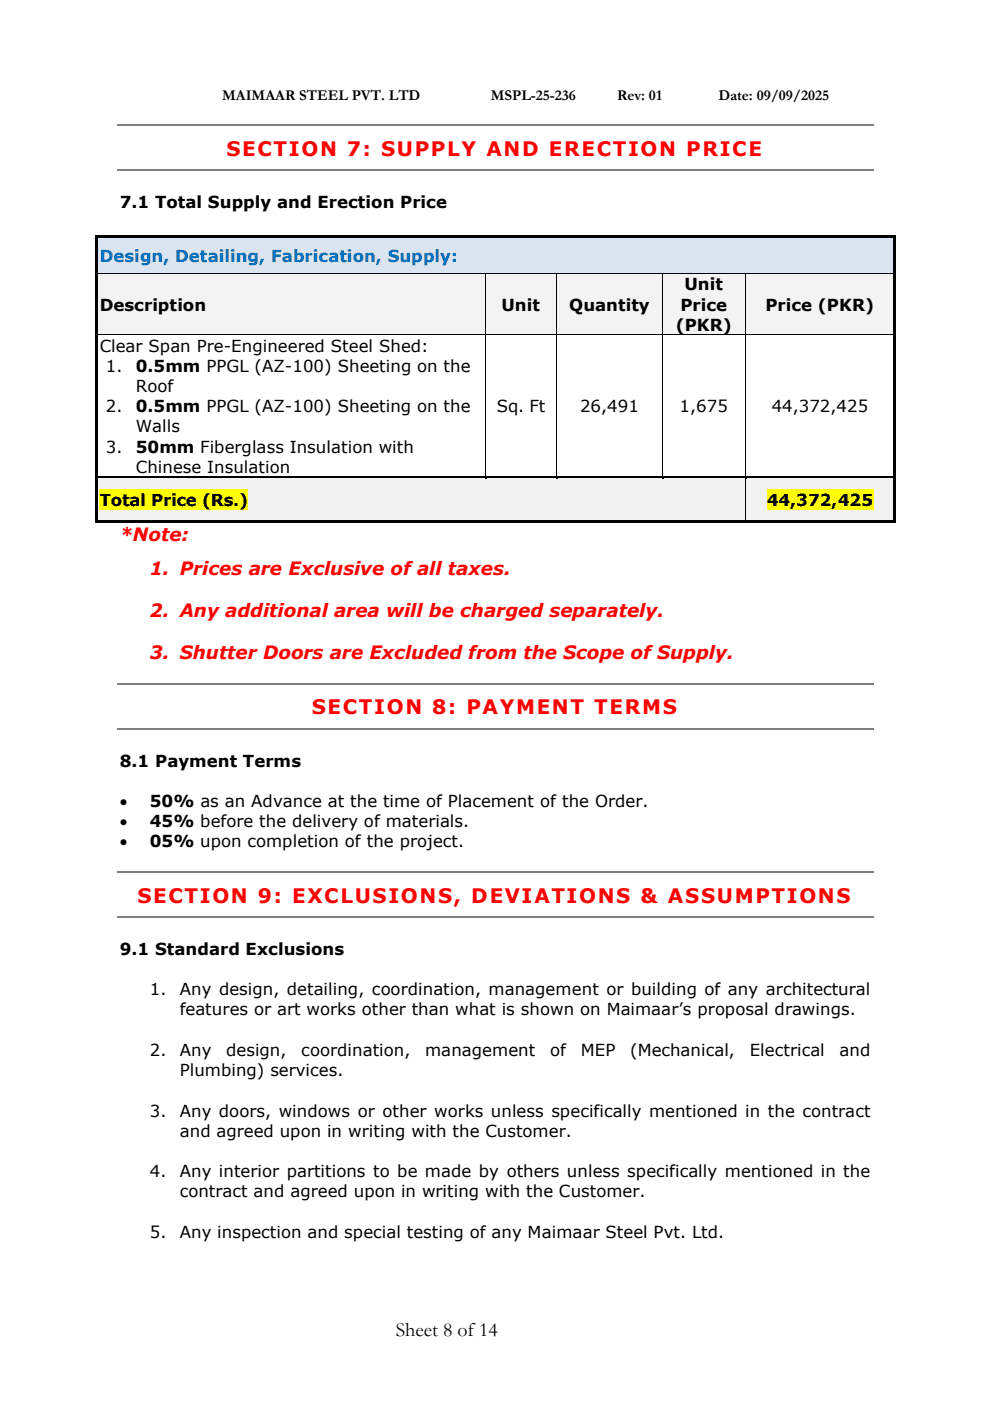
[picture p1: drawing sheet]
<svg xmlns="http://www.w3.org/2000/svg" width="210mm" height="297mm" viewBox="0 0 210 297" stroke-linecap="round" stroke-linejoin="round" font-family="sans-serif">
<defs><g id="words">
<g font-size="4.2" fill="#f00">
<text x="48" y="33">SECTION 7: SUPPLY AND ERECTION PRICE</text>
<text x="66.1" y="151.4">SECTION 8: PAYMENT TERMS</text>
<text x="29.1" y="191.3">SECTION 9: EXCLUSIONS, DEVIATIONS &amp; ASSUMPTIONS</text>
</g>
<text font-size="4.2" x="83.9" y="283.2">Sheet 8 of14</text>
<g font-size="3.9" fill="#f00">
<text x="25.4" y="114.7">*Note:</text>
<text x="31.8" y="121.8">1. Prices are Exclusive of all taxes.</text>
<text x="31.8" y="130.7">2. Any additional area will be charged separately.</text>
<text x="31.8" y="139.7">3. Shutter Doors are Excluded from the Scope of Supply.</text>
</g>
<g font-size="3.5">
<text x="25.4" y="44">7.1 Total Supply and Erection Price</text>
<text x="21.1" y="65.8">Description</text>
<text x="106.3" y="65.8">Unit</text>
<text x="120.7" y="65.8">Quantity</text>
<text x="144.2" y="65.8">Price</text>
<text x="145.1" y="61.6">Unit</text>
<text x="162.3" y="65.8">Price (PKR)</text>
<text x="143.2" y="70.1">(PKR)</text>
<text x="21.1" y="74.5">Clear Span Pre-Engineered Steel Shed:</text>
<text x="22.4" y="78.8">1.</text>
<text x="28.8" y="78.8">0.5mm PPGL (AZ-100) Sheeting on the</text>
<text x="28.8" y="83.1">Roof</text>
<text x="22.4" y="87.4">2.</text>
<text x="28.8" y="87.4">0.5mm PPGL (AZ-100) Sheeting on the</text>
<text x="105.3" y="87.4">Sq. Ft</text>
<text x="123" y="87.4">26,491</text>
<text x="144.1" y="87.4">1,675</text>
<text x="163.6" y="87.4">44,372,425</text>
<text x="22.4" y="95.9">3.</text>
<text x="28.8" y="91.7">Walls</text>
<text x="28.8" y="95.9">50mm Fiberglass Insulation with</text>
<text x="28.8" y="100.2">Chinese Insulation</text>
<text x="21.1" y="107.3">Total Price (Rs.)</text>
<text x="162.5" y="107.3">44,372,425</text>
<text x="25.4" y="162.5">8.1 Payment Terms</text>
<text x="25.4" y="171.1">•</text>
<text x="31.8" y="171.1">50% as an Advance at the time of Placement of the Order.</text>
<text x="25.4" y="175.3">•</text>
<text x="25.4" y="179.6">•</text>
<text x="31.8" y="175.3">45% before the delivery of materials.</text>
<text x="31.8" y="179.6">05% upon completion of the project.</text>
<text x="25.4" y="202.3">9.1 Standard Exclusions</text>
<text x="31.8" y="210.9">1.</text>
<text x="38.1" y="210.9">Any design, detailing, coordination, management or building of any architectural</text>
<text x="38.1" y="215.2">features or art works other than what is shown on Maimaar’s proposal drawings.</text>
<text x="31.8" y="223.8">2.</text>
<text x="38.1" y="223.8">Any</text>
<text x="48" y="223.8">design,</text>
<text x="63.9" y="223.8">coordination,</text>
<text x="90.1" y="223.8">management</text>
<text x="116.6" y="223.8">of</text>
<text x="123.1" y="223.8">MEP</text>
<text x="133.6" y="223.8">(Mechanical,</text>
<text x="158.9" y="223.8">Electrical</text>
<text x="178" y="223.8">and</text>
<text x="38.1" y="228">Plumbing) services.</text>
<text x="31.8" y="236.6">3.</text>
<text x="38.1" y="236.6">Any doors, windows or other works unless specifically mentioned in the contract</text>
<text x="38.1" y="240.9">and agreed upon in writing with the Customer.</text>
<text x="31.8" y="249.5">4.</text>
<text x="38.1" y="249.5">Any interior partitions to be made by others unless specifically mentioned in the</text>
<text x="38.1" y="253.8">contract and agreed upon in writing with the Customer.</text>
<text x="31.8" y="262.4">5.</text>
<text x="38.1" y="262.4">Any inspection and special testing of any Maimaar Steel Pvt. Ltd.</text>
</g>
<text font-size="3.5" fill="#0070c0" x="21.1" y="55.6">Design, Detailing, Fabrication, Supply:</text>
<g font-size="3.2">
<text x="47.1" y="21.3">MAIMAAR STEEL PVT. LTD</text>
<text x="104" y="21.3">MSPL-25-236</text>
<text x="130.8" y="21.3">Rev: 01</text>
<text x="152.3" y="21.3">Date: 09/09/2025</text>
</g>
</g></defs>
<path d="M24.9 26.5h160.3M24.9 36.1h160.3" fill="none" stroke="#808080" stroke-width=".25"/>
<g fill="#dbe5f1">
<path d="M20.8 50.5h168.6v7.4h-168.6z" fill-rule="evenodd"/>
<path d="M21.1 52h167.9v4.3h-167.9z" fill-rule="evenodd"/>
</g>
<g fill="#000">
<path d="M20.2 49.9h.5v.6h-.5z" fill-rule="evenodd"/>
<path d="M20.2 49.9h.5v.5h-.5z" fill-rule="evenodd"/>
<path d="M20.2 50.5h.5v7.4h-.5z" fill-rule="evenodd"/>
<path d="M20.7 49.9h168.7v.5h-168.7z" fill-rule="evenodd"/>
<path d="M189.4 49.9h.5v.6h-.5z" fill-rule="evenodd"/>
<path d="M189.4 49.9h.5v.5h-.5z" fill-rule="evenodd"/>
<path d="M189.4 50.5h.5v7.4h-.5z" fill-rule="evenodd"/>
</g>
<path d="M20.7 50.4h168.7" fill="none" stroke="#dbe5f1" stroke-width=".21"/>
<g fill="#f3f3f3">
<path d="M20.8 58h82.1v12.9h-82.1z" fill-rule="evenodd"/>
<path d="M21.1 62.3h81.2v4.3h-81.2z" fill-rule="evenodd"/>
<path d="M103 58h14.9v12.9h-14.9z" fill-rule="evenodd"/>
<path d="M103.6 62.3h13.7v4.3h-13.7z" fill-rule="evenodd"/>
<path d="M118 58h22.4v12.9h-22.4z" fill-rule="evenodd"/>
<path d="M118.6 62.3h21.2v4.3h-21.2z" fill-rule="evenodd"/>
<path d="M140.5 58h17.4v12.9h-17.4z" fill-rule="evenodd"/>
<path d="M141.1 58h16.2v4.3h-16.2z" fill-rule="evenodd"/>
<path d="M141.1 62.3h16.2v4.3h-16.2z" fill-rule="evenodd"/>
<path d="M141.1 66.6h16.2v4.3h-16.2z" fill-rule="evenodd"/>
<path d="M158 58h31.4v12.9h-31.4z" fill-rule="evenodd"/>
<path d="M158.6 62.3h30.4v4.3h-30.4z" fill-rule="evenodd"/>
</g>
<g fill="#000">
<path d="M20.2 57.9l.5 .1z" fill-rule="evenodd"/>
<path d="M102.9 57.9l.1 .1z" fill-rule="evenodd"/>
<path d="M117.9 57.9l.1 .1z" fill-rule="evenodd"/>
<path d="M140.4 57.9l.1 .1z" fill-rule="evenodd"/>
<path d="M157.9 57.9l.1 .1z" fill-rule="evenodd"/>
<path d="M189.4 57.9l.5 .1z" fill-rule="evenodd"/>
<path d="M20.2 58h.5v12.9h-.5z" fill-rule="evenodd"/>
<path d="M20.2 70.9l.5 .1z" fill-rule="evenodd"/>
<path d="M102.9 70.9l.1 .1z" fill-rule="evenodd"/>
<path d="M117.9 70.9l.1 .1z" fill-rule="evenodd"/>
<path d="M140.4 70.9l.1 .1z" fill-rule="evenodd"/>
<path d="M157.9 70.9l.1 .1z" fill-rule="evenodd"/>
<path d="M189.4 58h.5v12.9h-.5z" fill-rule="evenodd"/>
<path d="M189.4 70.9l.5 .1z" fill-rule="evenodd"/>
<path d="M20.2 71h.5v30h-.5z" fill-rule="evenodd"/>
<path d="M189.4 71h.5v30h-.5z" fill-rule="evenodd"/>
</g>
<g fill="none" stroke="#000" stroke-width=".21">
<path d="M20.7 58h82.2M102.9 58v12.9M103 58h14.9M117.9 58v12.9M118 58h22.4M140.5 58v12.9M140.5 58h17.4M157.9 58v12.9M158 58h31.4M20.7 70.9h82.2M102.9 71v30M103 70.9h14.9"/>
<path d="M117.9 71v30M118 70.9h22.4M140.5 71v30M140.5 70.9h17.4M157.9 71v30M158 70.9h31.4"/>
</g>
<g fill="#f2f2f2">
<path d="M20.8 101.5h137.1v8.8h-137.1z" fill-rule="evenodd"/>
<path d="M21.1 103.8h136.2v4.3h-136.2z" fill-rule="evenodd"/>
</g>
<path d="M21.1 103.8h31.5v4.3h-31.5z" fill-rule="evenodd" fill="#ff0"/>
<g fill="#f2f2f2">
<path d="M158 101.5h31.4v8.8h-31.4z" fill-rule="evenodd"/>
<path d="M158.6 103.8h30.4v4.3h-30.4z" fill-rule="evenodd"/>
</g>
<path d="M162.5 103.8h22.6v4.3h-22.6z" fill-rule="evenodd" fill="#ff0"/>
<g fill="#000">
<path d="M20.2 101h.5v.5h-.5z" fill-rule="evenodd"/>
<path d="M20.7 101h82.2v.5h-82.2z" fill-rule="evenodd"/>
</g>
<path d="M20.7 101.5h82.2" fill="none" stroke="#f2f2f2" stroke-width=".21"/>
<path d="M102.9 101.5h.5z" fill-rule="evenodd" fill="#f2f2f2"/>
<g fill="#000">
<path d="M102.9 101h.5v.5h-.5z" fill-rule="evenodd"/>
<path d="M103.4 101h14.5v.5h-14.5z" fill-rule="evenodd"/>
</g>
<path d="M103.4 101.5h14.5" fill="none" stroke="#f2f2f2" stroke-width=".21"/>
<path d="M117.9 101.5h.5z" fill-rule="evenodd" fill="#f2f2f2"/>
<g fill="#000">
<path d="M117.9 101h.5v.5h-.5z" fill-rule="evenodd"/>
<path d="M118.4 101h22v.5h-22z" fill-rule="evenodd"/>
</g>
<path d="M118.4 101.5h22" fill="none" stroke="#f2f2f2" stroke-width=".21"/>
<path d="M140.4 101.5h.5z" fill-rule="evenodd" fill="#f2f2f2"/>
<g fill="#000">
<path d="M140.4 101h.5v.5h-.5z" fill-rule="evenodd"/>
<path d="M140.9 101h17v.5h-17z" fill-rule="evenodd"/>
</g>
<path d="M140.9 101.5h17" fill="none" stroke="#f2f2f2" stroke-width=".21"/>
<path d="M158 101.5h.4z" fill-rule="evenodd" fill="#f2f2f2"/>
<g fill="#000">
<path d="M20.2 101.5h.5v8.8h-.5z" fill-rule="evenodd"/>
<path d="M20.2 110.3h.5v.5h-.5z" fill-rule="evenodd"/>
<path d="M20.2 110.3h.5v.5h-.5z" fill-rule="evenodd"/>
<path d="M20.7 110.3h137.2v.5h-137.2z" fill-rule="evenodd"/>
<path d="M157.9 101h.5v.5h-.5z" fill-rule="evenodd"/>
<path d="M157.9 110.3h.5v.5h-.5z" fill-rule="evenodd"/>
<path d="M158.4 101h31v.5h-31z" fill-rule="evenodd"/>
<path d="M158.4 110.3h31v.5h-31z" fill-rule="evenodd"/>
<path d="M189.4 101h.5v.5h-.5z" fill-rule="evenodd"/>
<path d="M189.4 101.5h.5v8.8h-.5z" fill-rule="evenodd"/>
<path d="M189.4 110.3h.5v.5h-.5z" fill-rule="evenodd"/>
<path d="M189.4 110.3h.5v.5h-.5z" fill-rule="evenodd"/>
</g>
<path d="M158.4 101.5h31" fill="none" stroke="#f2f2f2" stroke-width=".21"/>
<path d="M157.9 101.5v8.8" fill="none" stroke="#000" stroke-width=".21"/>
<path d="M24.9 144.9h160.3M24.9 154.5h160.3M24.9 184.8h160.3M24.9 194.4h160.3" fill="none" stroke="#808080" stroke-width=".25"/>
<use href="#words"/>
</svg>
